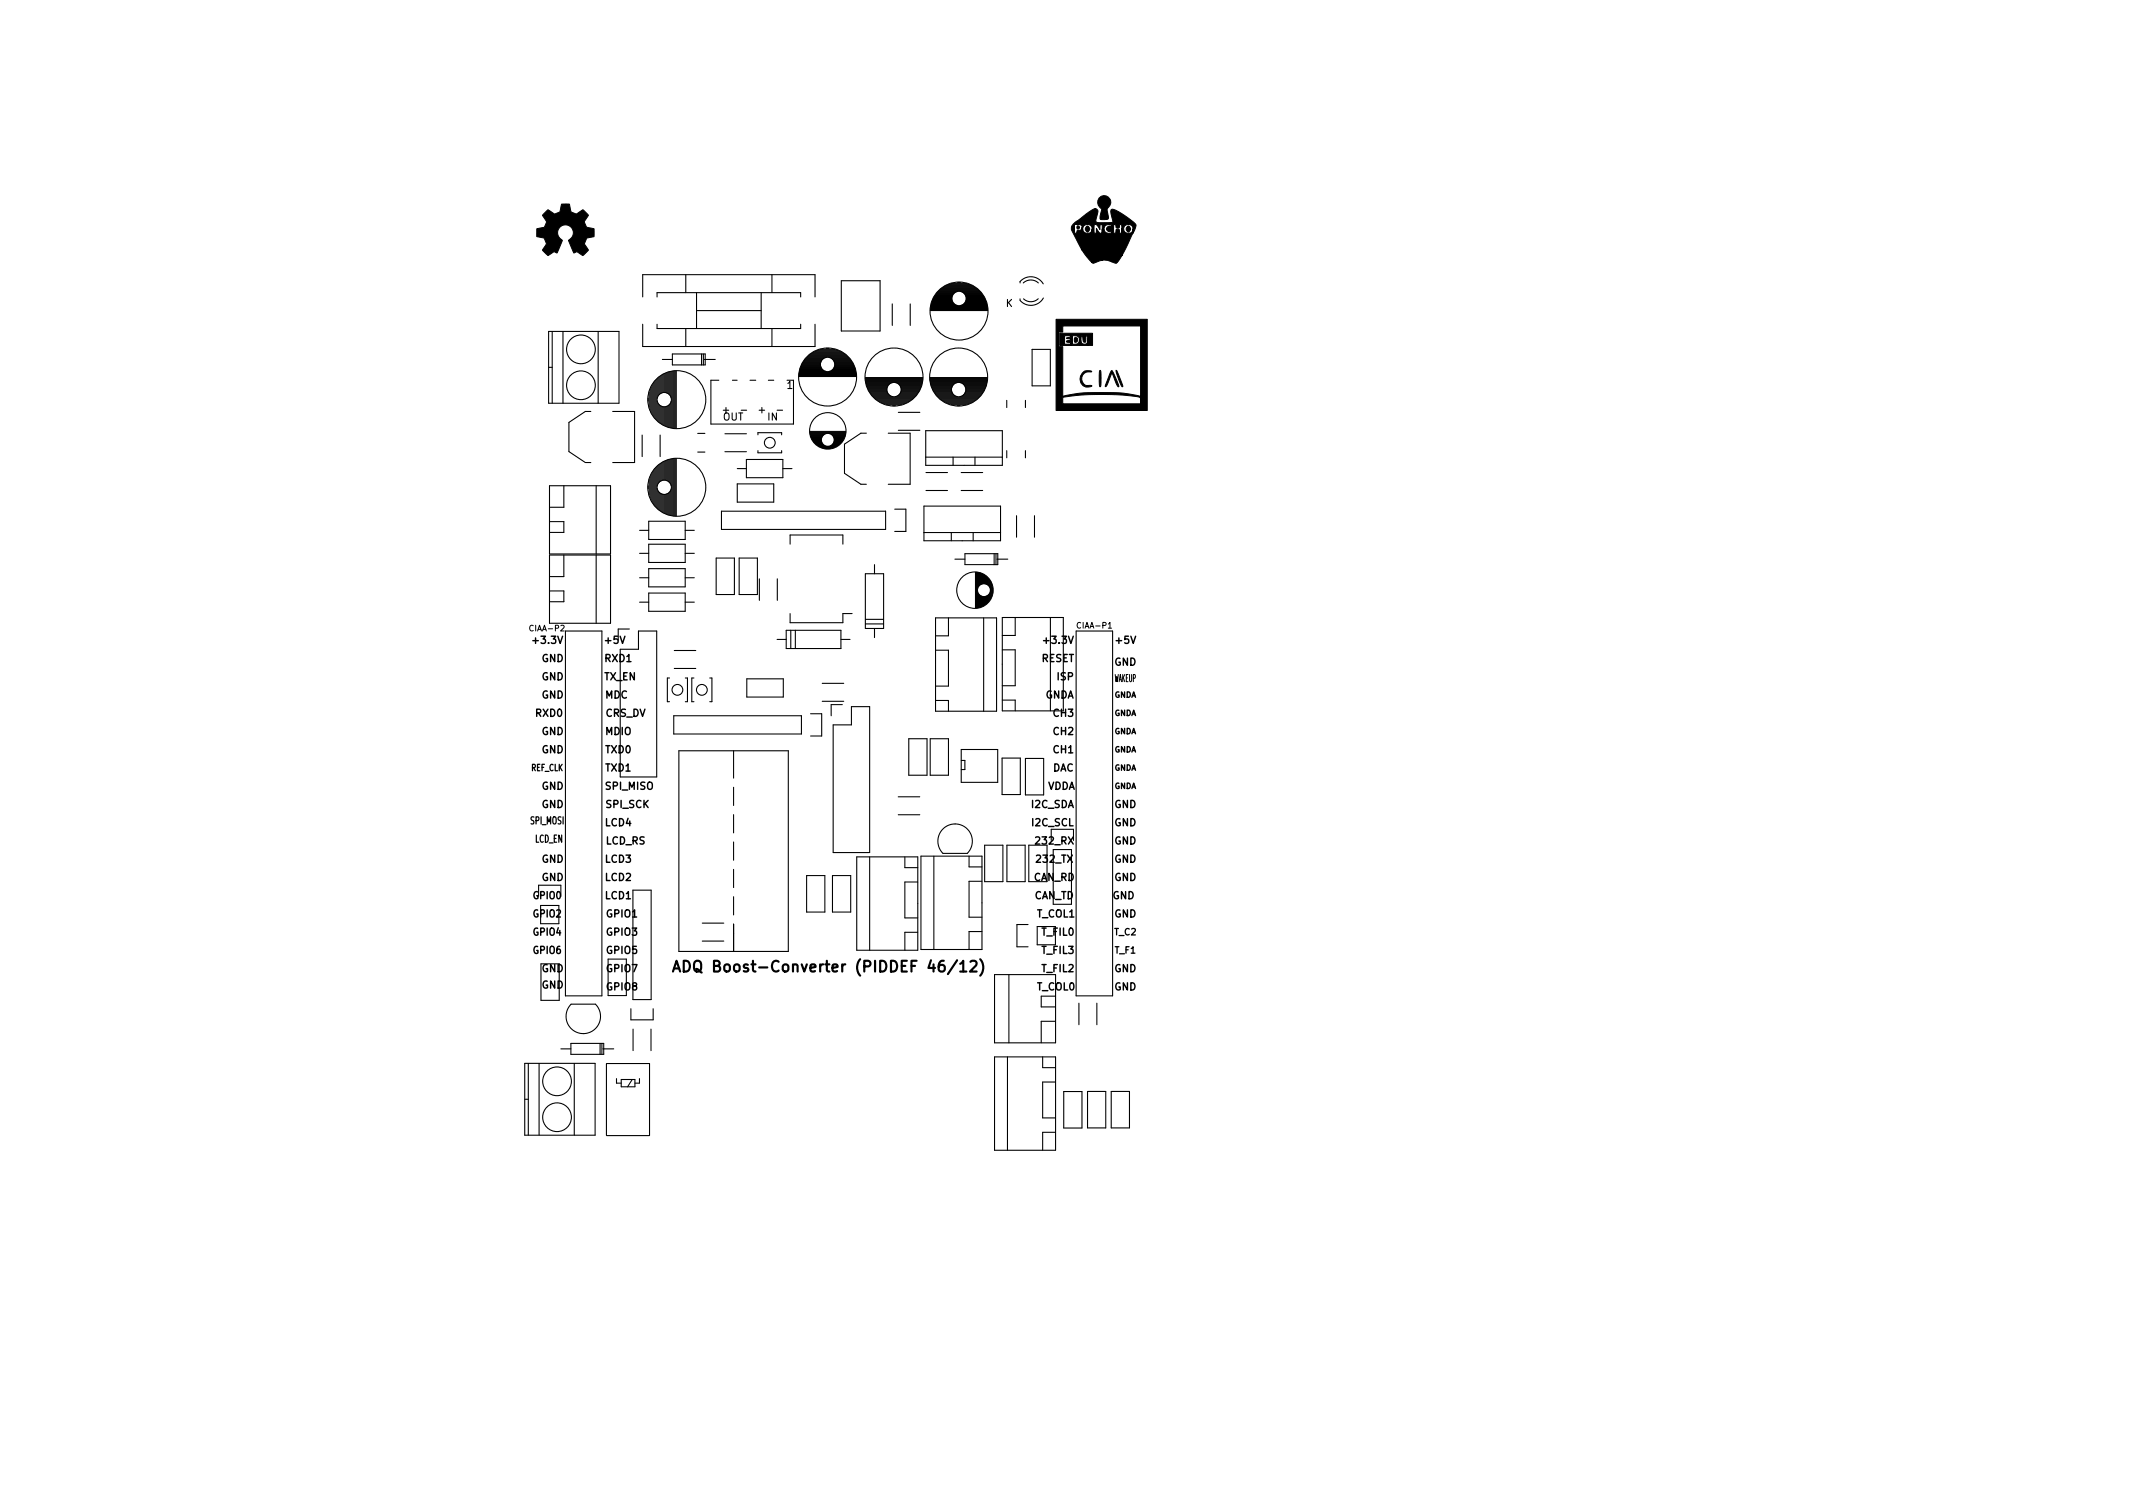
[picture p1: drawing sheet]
<svg xmlns="http://www.w3.org/2000/svg" width="297mm" height="210mm" viewBox="0 0 297 210" stroke-linecap="round" stroke-linejoin="round" font-family="sans-serif">
<defs><g id="words">
<text font-size="2.1" x="96.9" y="135.4">ADQ Boost-Converter (PIDDEF 46/12)</text>
<g font-size="1.4">
<text x="140.1" y="42.7">K</text>
<text x="100.6" y="58.5">OUT</text>
<text x="100.7" y="57.5">+</text>
<text x="103.4" y="57.5">-</text>
<text x="105.7" y="57.5">+</text>
<text x="106.9" y="58.5">IN</text>
<text x="108.4" y="57.5">-</text>
<text x="109.6" y="54.1">1</text>
<text x="74.4" y="89.6">+3.3V</text>
<text x="84.3" y="89.6">+5V</text>
<text x="145.5" y="89.6">+3.3V</text>
<text x="155.5" y="89.6">+5V</text>
<text x="75.4" y="94.7">GND</text>
<text x="75.4" y="92.2">GND</text>
<text x="84.1" y="94.7">TX_EN</text>
<text x="84.2" y="92.2">RXD1</text>
<text x="145" y="92.2">RESET</text>
<text x="147.2" y="94.7">ISP</text>
<text x="155.2" y="95">WAKEUP</text>
<text x="155.2" y="92.7">GND</text>
<text x="74.6" y="99.8">RXD0</text>
<text x="75.4" y="97.3">GND</text>
<text x="84.3" y="97.3">MDC</text>
<text x="84.3" y="99.8">CRS_DV</text>
<text x="145.5" y="97.3">GNDA</text>
<text x="146.7" y="99.8">CH3</text>
<text x="75.4" y="104.9">GND</text>
<text x="75.4" y="102.3">GND</text>
<text x="84.3" y="102.3">MDIO</text>
<text x="84.3" y="107.4">TXD1</text>
<text x="84.3" y="104.9">TXD0</text>
<text x="146.6" y="107.4">DAC</text>
<text x="146.7" y="104.9">CH1</text>
<text x="146.7" y="102.3">CH2</text>
<text x="75.4" y="112.5">GND</text>
<text x="75.4" y="110">GND</text>
<text x="84.3" y="110">SPI_MISO</text>
<text x="84.4" y="112.5">SPI_SCK</text>
<text x="143.6" y="112.5">I2C_SDA</text>
<text x="145.9" y="110">VDDA</text>
<text x="155.2" y="112.5">GND</text>
<text x="73.9" y="114.8">SPI_MOSI</text>
<text x="74.5" y="117.3">LCD_EN</text>
<text x="84.3" y="115">LCD4</text>
<text x="84.3" y="117.6">LCD_RS</text>
<text x="143.7" y="115">I2C_SCL</text>
<text x="144.3" y="117.6">232_RX</text>
<text x="155.2" y="117.6">GND</text>
<text x="155.2" y="115">GND</text>
<text x="74.3" y="125.2">GPIO0</text>
<text x="75.4" y="122.7">GND</text>
<text x="75.4" y="120.1">GND</text>
<text x="84.3" y="125.2">LCD1</text>
<text x="84.3" y="122.7">LCD2</text>
<text x="84.3" y="120.1">LCD3</text>
<text x="143.9" y="122.7">CAN_RD</text>
<text x="144" y="125.2">CAN_TD</text>
<text x="144.4" y="120.1">232_TX</text>
<text x="154.9" y="125.2">GND</text>
<text x="155.2" y="122.7">GND</text>
<text x="155.2" y="120.1">GND</text>
<text x="74.3" y="130.3">GPIO4</text>
<text x="74.3" y="127.7">GPIO2</text>
<text x="84.5" y="130.3">GPIO3</text>
<text x="84.5" y="127.7">GPIO1</text>
<text x="144.4" y="127.7">T_COL1</text>
<text x="145.1" y="130.3">T_FIL0</text>
<text x="155.2" y="127.7">GND</text>
<text x="74.3" y="132.8">GPIO6</text>
<text x="75.4" y="137.6">GND</text>
<text x="75.4" y="135.4">GND</text>
<text x="84.5" y="137.9">GPIO8</text>
<text x="84.5" y="135.4">GPIO7</text>
<text x="84.5" y="132.8">GPIO5</text>
<text x="144.4" y="137.9">T_COL0</text>
<text x="145.1" y="135.4">T_FIL2</text>
<text x="145.1" y="132.8">T_FIL3</text>
<text x="155.2" y="137.9">GND</text>
<text x="155.2" y="135.4">GND</text>
</g>
<g font-size="1.3">
<text x="74" y="107.4">REF_CLK</text>
<text x="155.2" y="130.2">T_C2</text>
<text x="155.3" y="132.8">T_F1</text>
</g>
<g font-size="1.1">
<text x="73.9" y="87.9">CIAA-P2</text>
<text x="150.2" y="87.5">CIAA-P1</text>
<text x="155.2" y="99.7">GNDA</text>
<text x="155.2" y="97.1">GNDA</text>
<text x="155.2" y="107.3">GNDA</text>
<text x="155.2" y="104.8">GNDA</text>
<text x="155.2" y="102.2">GNDA</text>
<text x="155.2" y="109.8">GNDA</text>
</g>
</g></defs>
<path d="M93.7 135.3l.5-1.5 .5 1.5M93.9 134.9h.7M95.2 133.8a.79 .79 0 0 1 .9 .5 .79 .79 0 0 1-.3 .9l-.6 .1zM135.1 133.9l.3-.1 .5 .1a.41 .41 0 0 1 0 .5l-.8 .9h.9M136.5 133.6a1.72 1.72 0 0 1 0 2.3" fill="none" stroke="#000" stroke-width=".3"/>
<g fill="none" stroke="#000" stroke-width=".15">
<path d="M95.5 38.2v2.5M107.5 38.2v2.5M117.2 39.1h5.4v7h-5.4zM131.5 39.9h4.1M131.8 39.7h3.5M132.1 39.6h2.9M132.5 39.5h2.1M133.4 39.3h.4M142.1 39.4v-.2a2 2 0 0 1 3.2 .3M142.5 39.4a1.55 1.55 0 0 1 2.1 0M76.4 51.1h.5M76.4 46.1h9.8v10h-9.8z"/>
<path d="M76.9 46.1v10M78.4 46.1v10M82.3 57.3h-.8l-2.3 1.5v4.1l2.3 1.5h.8M83.3 46.1v10M85.3 57.3h3.1v7.1h-3.1M89.5 41.3v-3.1h24v3.1M89.5 45.1v3.1h24v-3.1M90.3 55.4v.4M90.4 54.6v2.1M90.5 54.2v2.9M90.7 53.9v3.5M90.8 53.6v4.1"/>
<path d="M91 53.4v4.5M91.1 53.2v4.9M91.2 53v5.3M91.4 52.9v5.5M91.5 41.3v-.6h20v.6M91.5 45.1v.6h20v-.6M91.5 52.7v2.8M91.5 55.8v2.8M91.7 52.6v2.5M91.7 56.2v2.5M91.8 52.5v2.4M91.8 56.4v2.4"/>
<path d="M91.9 52.4v2.4M91.9 56.5v2.4M92.1 52.3v2.4M92.1 56.6v2.4M92.2 52.2v2.5M92.2 56.6v2.5M92.2 50.1h1.4M92.4 52.1v2.6M92.4 56.6v2.6M92.5 52.1v2.5M92.5 56.6v2.6M92.6 52v2.7"/>
<path d="M92.6 56.6v2.7M92.8 51.9v2.8M92.8 56.6v2.8M92.9 51.9v2.8M92.9 56.6v2.8M93.1 51.8v3M93.1 56.5v3M93.2 51.8v3.1M93.2 56.4v3.1M93.3 51.8v3.3M93.3 56.2v3.3M93.5 51.7v3.7"/>
<path d="M93.5 55.9v3.7M93.6 51.7v7.9M93.6 49.3h4.6v1.5h-4.6zM93.8 51.7v7.9M93.9 51.7v7.9M94 51.7v7.9M94.2 51.6v8M95.5 45.7v2.5M97 43.2h9M97 40.7v5M97.7 49.3v1.5M98 49.3v1.5"/>
<path d="M98.1 50.1h1.5M100.1 52.9h-1.1v6.1h11.5v-6.1M102 52.9h.6M104.4 52.9h.8M106 40.7v5M107 52.9h.7M107.5 45.7v2.5M111.3 52.4h7.9M111.3 52.3h7.9M111.3 52.1h7.9M111.3 52h7.9M111.3 51.9h7.9"/>
<path d="M111.3 51.7h3.7M111.4 51.6h3.3M111.4 51.4h3.1M111.4 51.3h3M111.5 51.2h2.8M111.5 51h2.8M111.6 50.9h2.7M111.7 50.7h2.5M111.7 50.6h2.6M111.8 50.5h2.5M111.9 50.3h2.4M112 50.2h2.4"/>
<path d="M112.1 50h2.4M112.2 49.9h2.5M112.3 49.8h2.8M112.5 49.6h5.5M112.6 49.5h5.3M112.8 49.3h4.9M113 49.2h4.5M113.2 49.1h4.1M113.5 48.9h3.5M113.8 48.8h2.9M114.2 48.6h2.1M115.1 48.5h.4"/>
<path d="M115.4 49.8h2.8M115.5 51.7h3.7M115.8 49.9h2.5M115.8 51.6h3.3M116 50h2.4M116 51.4h3.1M116.1 50.2h2.4M116.1 51.3h3M116.2 50.3h2.4M116.2 51.2h2.8M116.2 50.5h2.5M116.2 51h2.8"/>
<path d="M116.2 50.6h2.6M116.2 50.9h2.7M116.2 50.7h2.6M120.5 52.6h8M120.5 52.7h8M120.5 52.9h8M120.5 53h8M120.6 53.1h7.8M120.6 53.3h3.7M120.6 53.4h3.3M120.6 53.6h3.2M120.7 53.7h3"/>
<path d="M120.7 53.8h2.9M120.8 54h2.7M120.8 54.1h2.7M120.9 54.3h2.6M121 54.4h2.5M121.1 54.5h2.4M121.1 54.7h2.5M121.2 54.8h2.5M121.3 55h2.5M121.5 55.1h2.5M121.6 55.2h2.7M121.7 55.4h5.6"/>
<path d="M121.9 55.5h5.2M122 55.7h5M122.2 55.8h4.6M122.5 55.9h4M122.7 56.1h3.6M123 56.2h3M123.4 56.4h2.2M124.3 42.3v3M124.3 56.5h.4M124.7 55.2h2.7M124.7 53.3h3.7M125 55.1h2.5"/>
<path d="M125.1 53.4h3.3M125.1 57.4h3M125.1 59.9h3M125.2 55h2.5M125.2 53.6h3.2M125.3 54.8h2.5M125.3 53.7h3M125.4 54.7h2.5M125.4 53.8h2.9M125.5 54.5h2.4M125.5 54h2.7M125.5 54.4h2.5"/>
<path d="M125.5 54.1h2.7M125.5 54.3h2.6M126.8 42.3v3M128.9 60h10.7v4.8h-10.7zM129.5 52.6h8M129.5 52.7h8M129.5 52.9h8M129.5 53h8M129.6 53.1h7.8M129.6 43.2h8M129.6 43.1h7.9M129.6 43h7.9"/>
<path d="M129.6 53.3h3.7M129.6 42.8h7.9M129.6 42.7h7.9M129.6 53.4h3.3M129.6 42.5h3.7M129.6 53.6h3.2M129.7 42.4h3.3M129.7 53.7h3M129.7 42.3h3.1M129.7 53.8h2.9M129.7 42.1h3M129.8 54h2.7"/>
<path d="M129.8 42h2.8M129.8 41.8h2.8M129.8 54.1h2.7M129.9 41.7h2.7M129.9 54.3h2.6M130 41.6h2.6M130 54.4h2.5M130 41.4h2.6M130.1 54.5h2.4M130.1 41.3h2.5M130.1 54.7h2.5M130.2 41.1h2.4"/>
<path d="M130.2 54.8h2.5M130.3 41h2.4M130.3 55h2.5M130.4 40.9h2.4M130.5 55.1h2.5M130.5 40.7h2.5M130.6 55.2h2.7M130.6 40.6h2.8M130.7 55.4h5.6M130.8 40.4h5.5M130.9 55.5h5.2M130.9 40.3h5.3"/>
<path d="M131 55.7h5M131.1 40.2h4.9M131.2 55.8h4.6M131.3 40h4.5M131.5 55.9h4M131.7 56.1h3.6M132 56.2h3M132.4 56.4h2.2M133.3 56.5h.4M133.7 55.2h2.7M133.7 53.3h3.7M133.7 40.6h2.8"/>
<path d="M133.8 42.5h3.7M134 55.1h2.5M134.1 53.4h3.3M134.1 40.7h2.5M134.1 42.4h3.3M134.2 55h2.5M134.2 53.6h3.2M134.3 40.9h2.4M134.3 42.3h3.1M134.3 54.8h2.5M134.3 53.7h3M134.4 41h2.4"/>
<path d="M134.4 42.1h3M134.4 54.7h2.5M134.4 53.8h2.9M134.5 41.1h2.4M134.5 54.5h2.4M134.5 54h2.7M134.5 42h2.8M134.5 54.4h2.5M134.5 54.1h2.7M134.5 54.3h2.6M134.5 41.3h2.5M134.5 41.8h2.8"/>
<path d="M134.5 41.4h2.6M134.5 41.7h2.7M134.6 41.6h2.5M140.2 55.7v1M142.1 41.6v.2M142.8 55.7v1M143.7 48.6h2.6v5.1h-2.6zM144.6 41.6a1.48 1.48 0 0 1-2.1 0M145.3 41.5a1.99 1.99 0 0 1-3.2 .3M76.5 72.6h2v1.5h-2M76.5 77.3h8.5v9.5h-8.5zM76.5 67.6h8.5v9.5h-8.5z"/>
<path d="M78.5 67.6v3h-1.9M78.5 77.3v3h-1.9M83 67.6v9.5M83 77.3v9.5M89.1 77h1.2M89.1 73.8h1.2M89.4 60.6v3M90.3 67.6v.4M90.3 72.6h5.1v2.5h-5.1zM90.3 75.8h5.1v2.5h-5.1zM90.3 79.2h5.1v2.5h-5.1zM90.4 66.8v2.1"/>
<path d="M90.5 66.4v2.9M90.7 66.1v3.5M90.8 65.8v4.1M91 65.6v4.5M91.1 65.4v4.9M91.2 65.2v5.3M91.4 65.1v5.5M91.5 64.9v2.8M91.5 68v2.8M91.7 64.8v2.5M91.7 68.4v2.5M91.8 64.7v2.4"/>
<path d="M91.8 68.6v2.4M91.9 60.6v3M91.9 64.6v2.4M91.9 68.7v2.4M92.1 64.5v2.4M92.1 68.8v2.4M92.2 64.4v2.5M92.2 68.8v2.5M92.4 64.3v2.6M92.4 68.8v2.6M92.5 64.3v2.5M92.5 68.8v2.6"/>
<path d="M92.6 64.2v2.7M92.6 68.8v2.7M92.8 64.1v2.8M92.8 68.8v2.8M92.9 64.1v2.8M92.9 68.8v2.8M93.1 64v3M93.1 68.7v3M93.2 64v3.1M93.2 68.6v3.1M93.3 64v3.3M93.3 68.4v3.3"/>
<path d="M93.5 63.9v3.7M93.5 68.1v3.7M93.6 63.9v7.9M93.8 63.9v7.9M93.9 63.9v7.9M94 63.9v7.9M94.2 63.8v8M95.4 77h1.3M95.4 73.8h1.3M97.2 60.3h1M97.2 62.9h1M99.7 77.7h2.6v5.1h-2.6z"/>
<path d="M100.5 71.2h22.8v2.5h-22.8zM101 60.4h3M101 62.9h3M102.7 65.2h1.2M102.7 67.4h5.1v2.5h-5.1zM102.9 77.7h2.6v5.1h-2.6zM103.9 64h5.1v2.5h-5.1zM105.5 60.5v-.3h3.3v.3M105.5 62.7v.3h3.3v-.3M109 65.2h1.3M110 75.8v-1.3h7.4v1.3M112.8 60.1h5"/>
<path d="M112.8 60.2h5M112.8 60.4h2.4M112.8 60.5h2M112.9 60.6h1.7M112.9 60.8h1.6M113 60.9h1.4M113 61.1h1.4M113.1 61.2h1.3M113.2 61.3h1.2M113.3 61.5h1.1M113.4 61.6h1.1M113.5 61.8h1"/>
<path d="M113.6 61.9h1.1M113.8 62h1M114 62.2h2.5M114.3 62.3h1.9M114.8 62.5h.9M115.4 60.4h2.4M115.7 62h1M115.8 60.5h1.9M115.9 61.9h1M115.9 60.6h1.8M116 61.8h1.1M116 60.8h1.7"/>
<path d="M116.1 61.6h1.1M116.1 60.9h1.5M116.1 61.5h1.2M116.2 61.1h1.3M116.2 61.3h1.2M116.2 61.2h1.3M120.5 79.9h2.6v7.6h-2.6zM120.6 60.3h-.7l-2.3 1.5v4.1l2.3 1.5h.7M121.8 78.6v1.3M123.7 60.3h3v7.1h-3M124.6 70.9h1.6v3.1h-1.6M128.7 70.5h10.6v4.8h-10.6z"/>
<path d="M128.7 74.2h10.6M128.9 63.7h10.7M128.9 68.3h3M128.9 65.8h3M132.5 74.2v1.1M132.7 63.7v1.1M133 77.9h1.4M133.9 68.3h3M133.9 65.8h3M134.4 77.1h4.6v1.5h-4.6zM135.5 74.2v1.1M135.8 63.7v1.1"/>
<path d="M135.8 79.7v5M136 79.7v5M136.1 79.7v2.4M136.3 79.7v2M136.4 79.8v1.7M136.5 79.8v1.6M136.7 79.8v1.5M136.8 79.9v1.4M137 80v1.3M138.4 77.1v1.5M138.7 77.1v1.5M138.8 77.9h1.5"/>
<path d="M140.2 62.7v1M141.6 71.8v3M142.8 62.7v1M144.1 71.8v3M76.5 82.3h2v1.5h-2M78.7 87.9h5.1v50.8h-5.1zM86.4 90.4h2.5v-2.5h2.6v20.3h-5.1zM87.6 87.6h-1.5v1.5M89.1 83.8h1.2M89.1 80.4h1.2M90.3 82.6h5.1v2.5h-5.1zM93.2 94.4h-.3v3.3h.3"/>
<path d="M93.8 99.7h17.8v2.5h-17.8zM93.9 90.6h3M93.9 93.1h3M95.4 83.8h1.3M95.4 80.4h1.3M95.4 94.4h.3v3.3h-.3M96.6 94.4h-.3v3.3h.3M98.8 94.4h.3v3.3h-.3M104 94.5h5.1v2.6h-5.1zM105.7 80.6v3M108.2 89h1.3M108.2 80.6v3"/>
<path d="M109.5 87.8h7.6v2.5h-7.6zM110 85.4v1.3h7.4v-1.3h1.3M110.1 87.8v2.5M110.8 87.8v2.5M112.9 99.4h1.5v3.1h-1.5M114.5 97.6h3M114.5 95.2h3M117.1 89h1.3M117.3 98.1h-1.6v1.6M118.6 98.4h2.5v20.3h-5.1v-17.8h2.6zM120.5 86.9h2.6M120.5 86.2h2.6"/>
<path d="M121.8 87.5v1.3M130.3 97.5h1.8v1.5M130.3 90.5h1.8v5h-1.8M130.3 86h8.5v13h-8.5zM132.1 86v2.5h-1.8M136.1 82.3v2.4M136.3 82.7v1.9M136.4 82.8v1.8M136.5 82.9v1.7M136.7 83v1.5M136.8 83.1v1.3M137 83.1v1.3"/>
<path d="M137 86v13M137.1 80.1v1.2M137.1 83.1v1.2M137.2 80.2v1.1M137.2 83v1.2M137.4 80.3v1.1M137.4 83v1.1M137.5 80.4v1M137.5 82.9v1.1M137.7 80.5v1M137.7 82.8v1M137.8 80.7v1"/>
<path d="M137.8 82.6v1M137.9 80.9v2.5M138.1 81.2v1.9M138.2 81.7v.9M139.6 97.5h1.8v1.5M139.6 90.5h1.8v5h-1.8M139.6 86h8.5v13h-8.5zM141.4 86v2.5h-1.8M146.3 86v13M149.9 87.9h5v50.8h-5zM94.5 104.5h15.3v28h-15.3zM102.2 104.5v3.9"/>
<path d="M102.2 109.6v2.6M102.2 113.4v2.6M102.2 117.2v2.6M119.3 119.3h8.5v13h-8.5zM121.1 119.3v13M125.1 113.4h3M125.1 110.9h3M126 119.3v1.5h1.8M126.6 102.9h2.5v5h-2.5zM128.2 119.2h8.5v13h-8.5zM129.5 102.9h2.6v5h-2.6zM130 119.2v13"/>
<path d="M131.3 115.4a2.4 2.4 0 0 1 3.4 0 2.4 2.4 0 0 1 0 3.4h-3.4a2.4 2.4 0 0 1 0-3.4zM133.9 104.4h5v4.5h-5zM133.9 105.9h.5v1.3h-.5M135 119.2v1.5h1.7M137.1 117.7h2.6v5.1h-2.6zM139.5 105.6h2.6v5h-2.6zM140.2 117.7h2.6v5.1h-2.6zM142.8 105.6h2.5v5.1h-2.5zM143.3 117.7h2.5v5.1h-2.5zM146.4 117v-1.5h3.1v1.5M146.7 118.3h2.5v7.6h-2.5zM75 124.8v-1.5h3.1v1.5"/>
<path d="M75.3 126.1h2.5v2.5h-2.5zM75.3 134.2h2.6v5.1h-2.6zM79.5 139.8h3.4a2.4 2.4 0 0 1 0 3.4 2.4 2.4 0 0 1-3.4 0 2.4 2.4 0 0 1 0-3.4zM84.7 133.5h2.5v5.1h-2.5zM88.1 123.9h2.6v15.3h-2.6zM97.8 128.5h3M97.8 131h3M102.2 121.1v2.5M102.2 124.9v2.5M102.2 128.7v3.8M112.3 121.9h2.6v5.1h-2.6zM115.9 121.9h2.6v5.1h-2.6z"/>
<path d="M127.8 122.8h-1.8v5h1.8M127.8 129.8h-1.8v2.5M136.7 122.7h-1.7v5h1.7M136.7 129.7h-1.7v2.5M138.5 135.7h8.5v9.5h-8.5zM140.5 135.7v9.5M143.2 128.7h-1.6v3.1h1.6M144.4 129h2.6v2.6h-2.6zM147 138.7h-2v1.5h2M150.2 139.7v3M152.7 139.7v3M73.1 153.1h.5"/>
<path d="M73.1 148.1h9.8v10h-9.8zM73.6 148.1v10M75.1 148.1v10M78.1 146h1.4M79.5 145.3h4.6v1.5h-4.6zM80 148.1v10M83.6 145.3v1.5M83.8 145.3v1.5M83.9 146h1.6M84.5 148.1v10M84.5 148.1h6v10M84.5 158.1h5.9"/>
<path d="M85.9 150.2v.6h.6M86.5 150.3h1.9v1h-1.9zM87.9 140.5v1.5h3.1v-1.5M88 150.3l-.6 1M88.2 143.3v3M89.1 150.2v.6h-.7M90.7 143.3v3M138.5 147.2h8.5v13h-8.5zM140.3 147.2v13M145.2 147.2v1.5h1.8M146.9 142.2h-1.9v3M147 150.7h-1.8v5h1.8"/>
<path d="M147 157.7h-1.8v2.5M148.1 152h2.6v5.1h-2.6zM151.4 152h2.6v5.1h-2.6zM154.7 152h2.6v5.1h-2.6z"/>
<circle cx="80.9" cy="48.6" r="2"/>
<circle cx="80.9" cy="53.6" r="2"/>
<circle cx="92.5" cy="55.6" r="1"/>
<circle cx="94.2" cy="55.6" r="4"/>
<circle cx="115.2" cy="52.5" r="4"/>
<circle cx="115.2" cy="50.7" r="1"/>
<circle cx="115.3" cy="60" r="2.54"/>
<circle cx="124.5" cy="54.2" r="1"/>
<circle cx="124.5" cy="52.5" r="4"/>
<circle cx="133.5" cy="52.5" r="4"/>
<circle cx="133.5" cy="54.2" r="1"/>
<circle cx="133.6" cy="43.3" r="4"/>
<circle cx="133.6" cy="41.6" r="1"/>
<circle cx="92.5" cy="67.8" r="1"/>
<circle cx="94.2" cy="67.8" r="4"/>
<circle cx="107.2" cy="61.6" r=".75"/>
<circle cx="115.3" cy="61.2" r=".9"/>
<circle cx="94.3" cy="96.1" r=".75"/>
<circle cx="97.7" cy="96.1" r=".75"/>
<circle cx="135.8" cy="82.2" r="2.54"/>
<circle cx="137" cy="82.2" r=".9"/>
<circle cx="77.6" cy="155.6" r="2"/>
<circle cx="77.6" cy="150.6" r="2"/>
</g>
<g fill="#000" stroke="#000" stroke-width=".14">
<path d="M75.8 29.7l.5-.5 .9 .6 .4-.1a.51 .51 0 0 0 .5-.7l.1-.6h.2h.9l.1 .5a.58 .58 0 0 0 .5 .8 .48 .48 0 0 0 .8-.2l.5-.3 .7 .8-.1 .2a.83 .83 0 0 0 0 1.5l.9 .1v1.1l-.2 .1a.94 .94 0 0 0-.9 .3l-.2 .7 .5 .8-.7 .8-.2-.1a.91 .91 0 0 0-.8-.4l-.3 .1-.7-1.7a1.13 1.13 0 0 0 .4-1.8 1.13 1.13 0 0 0-1.8 .1 1.13 1.13 0 0 0 .5 1.7l-.8 1.7a.47 .47 0 0 0-.8 .1l-.4 .3-.7-.8v-.1a1.02 1.02 0 0 0 .4-.9 .69 .69 0 0 0-.4-.7l-.9-.2 .1-1.1 .8-.1a.71 .71 0 0 0 .3-1.1l-.2-.3a.32 .32 0 0 1-.2-.3 .32 .32 0 0 1 .3-.3zM150 31.5l.1-.1 .2 .3-.2 .2h-.1v-.2zM151.3 31.5a.37 .37 0 0 1 .4 .4 .37 .37 0 0 1-.4 .4l-.1-.2a.4 .4 0 0 1 .1-.6zM153 27.6a.94 .94 0 0 1 1.5 0 .94 .94 0 0 1-.3 1.4v.6a.78 .78 0 0 1 .1 .9h-1.1v-.4l.2-1a1.07 1.07 0 0 1-.4-1.5zM157 31.5a.37 .37 0 0 1 .4 .4 .37 .37 0 0 1-.4 .4l-.1-.2a.4 .4 0 0 1 .1-.6zM149.5 31.2l2.4-1.9a.62 .62 0 0 1 .8-.2l.2 .3-.1 .6a.93 .93 0 0 0-.1 .9h2.3l-.2-.7a.84 .84 0 0 1 0-1.1 8.4 8.4 0 0 1 3.4 2.2v.3l-.4 .8v-.5a.66 .66 0 0 0-.9-.6 .66 .66 0 0 0-.2 1.1 .66 .66 0 0 0 1.1-.3v-.2a2.75 2.75 0 0 1-.5 1.5l-1.1 2.2v-4.2l-.1-.1h-.2v.4l-.3 .1-.2-.2v-.3h-.2a1.79 1.79 0 0 0 0 1.2h.2v-.5l.2-.1 .3 .1v.4l.2 .1 .1-.6v3.7l-.2 .4a.85 .85 0 0 1-.7 .7l-.5-.2v-4.2a.43 .43 0 0 1-.6-.3 .43 .43 0 0 1 .3-.5h.3v-.1a.65 .65 0 0 0-.9 0 .65 .65 0 0 0 0 .9 .65 .65 0 0 0 .9 .1v4.1a2.02 2.02 0 0 0-1.3-.3v-4.6l-.1-.3-.2 .1v.6a.78 .78 0 0 0-.8-.7 1.67 1.67 0 0 0 .1 1.2l.2-.1v-.6a.78 .78 0 0 0 .7 .7l.1-.6v4.3l-1.2 .5-.2-.1v-4.7a.66 .66 0 0 0-.9-.6 .66 .66 0 0 0-.2 1.1 .66 .66 0 0 0 1.1-.3v-.2v4.7l-.8-.9-.6-.9v-3.1a.46 .46 0 0 0-.6-.4h-.5l.1 1.1 .1 .1 .1-.1 .1-.3 .5-.1 .2-.3v3.1l-1.4-2.6a.75 .75 0 0 1 .2-1zM149.7 47l.3 .1 .1 .1v.3l-.3 .2a.43 .43 0 0 1-.1-.7zM150.7 51.9a1.09 1.09 0 0 1 1.3-.2v.1a1.02 1.02 0 0 0-1.3 .6 1.02 1.02 0 0 0 .6 1.3h.7a1.06 1.06 0 0 1-1.3 0 1.06 1.06 0 0 1-.2-1.3zM147.6 46.4h4.5v1.7h-.6v-1.2l-.2-.2-.1 .2-.1 .8-.3-.2v-.6l-.1-.2-.2 .6a.5 .5 0 0 0 .5 .6 .5 .5 0 0 0 .5-.7v.9h-1.2v-.9a.75 .75 0 0 0-.9-.5v1.2h.3a.53 .53 0 0 0 .6-.5v.7h-1.1l-.1-.4h-.5l-.1-.2 .6-.2-.6-.2 .6-.2a.86 .86 0 0 0-.9-.2v1.2a.9 .9 0 0 0 1-.1v.3h-1.6zM153.1 51.6l.2 .1v.5v1.3l-.1 .4-.1-.6zM154.8 51.6l.1 .1 .3 .5 .6 1.6-.1 .1-.3-.5-.5-1.5-.7 1.7-.3 .2zM155.4 51.6l.7 1.4 .3 .8-.1 .1a5.9 5.9 0 0 1-.9-2.3z"/>
<path d="M147.1 44.5h12.7v12.7h-1v-11.8h-10.8v.8h-.6v2.1h.6v6.9a26.8 26.8 0 0 1 9.7-.3l1.1 .3v.3v-.1a21.6 21.6 0 0 0-6.3-.5l-2.1 .1-2.4 .3v.9h10.8v-.6v1.6h-11.7z"/>
</g>
<use href="#words"/>
</svg>
